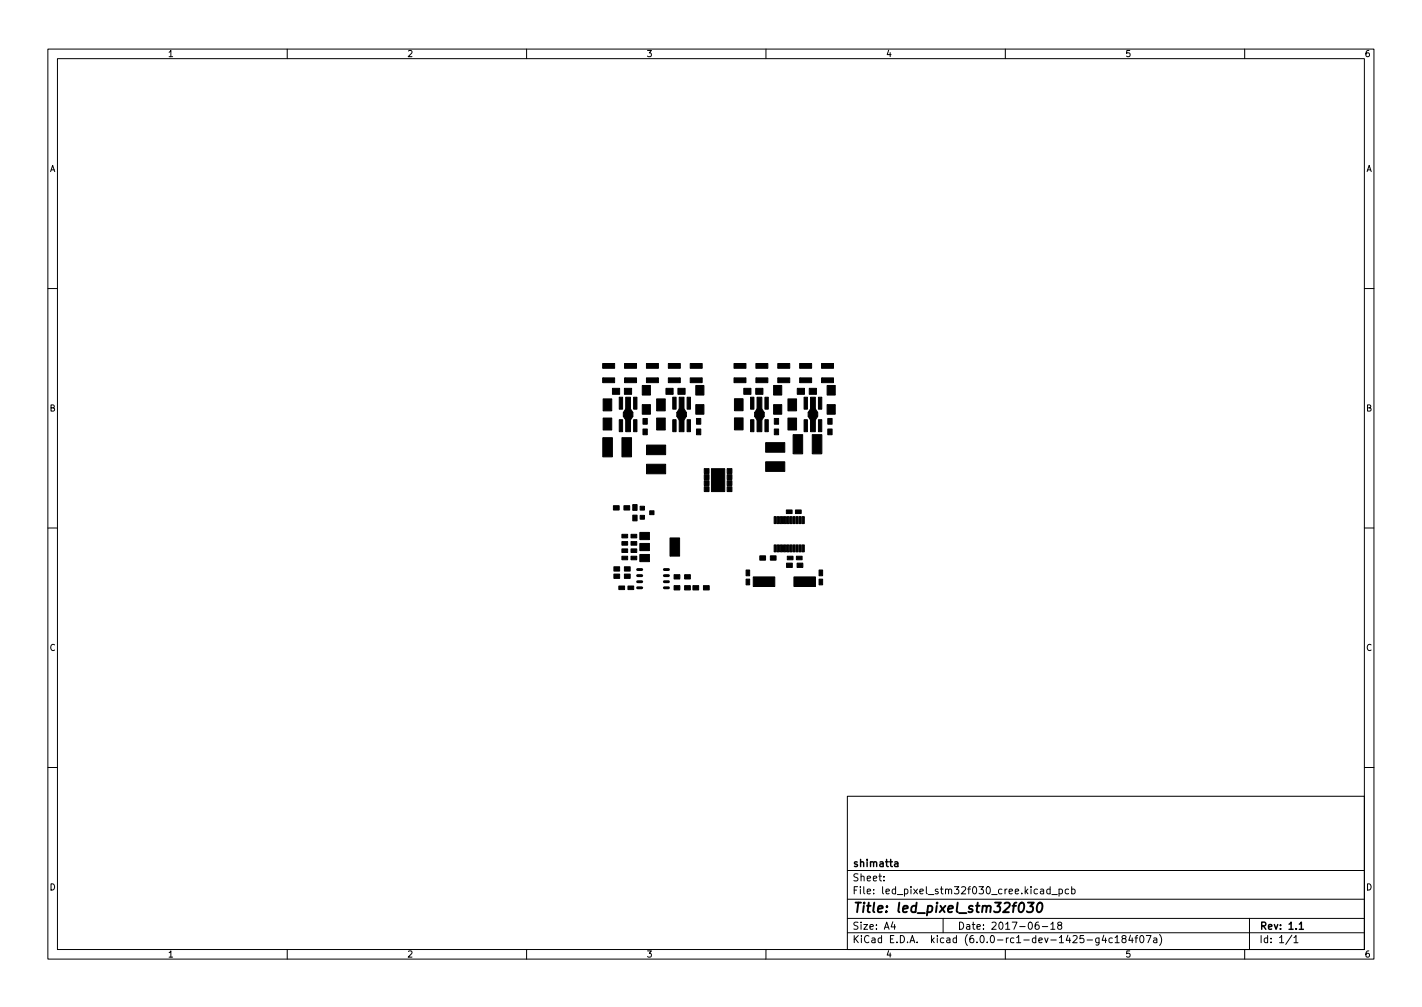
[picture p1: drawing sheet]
<svg xmlns="http://www.w3.org/2000/svg" width="297mm" height="210mm" viewBox="0 0 297 210" stroke-linecap="round" stroke-linejoin="round" font-family="sans-serif">
<defs><g id="words">
<text font-size="2.8" x="178" y="190.6">Title: led_pixel_stm32f030</text>
<g font-size="2.1">
<text x="178" y="184">Sheet:</text>
<text x="178" y="181">shimatta</text>
<text x="178" y="186.7">File: led_pixel_stm32f030_cree.kicad_pcb</text>
<text x="178" y="196.9">KiCad E.D.A. kicad (6.0.0-rc1-dev-1425-g4c184f07a)</text>
<text x="178" y="194.1">Size: A4</text>
<text x="200" y="194.1">Date: 2017-06-18</text>
<text x="263" y="194.1">Rev: 1.1</text>
<text x="263" y="196.9">Id: 1/1</text>
</g>
<g font-size="1.8">
<text x="35" y="11.9">1</text>
<text x="85" y="11.9">2</text>
<text x="135" y="11.9">3</text>
<text x="185" y="11.9">4</text>
<text x="235" y="11.9">5</text>
<text x="285" y="11.9">6</text>
<text x="10.3" y="35.9">A</text>
<text x="285.3" y="35.9">A</text>
<text x="10.3" y="85.9">B</text>
<text x="285.3" y="85.9">B</text>
<text x="10.3" y="135.9">C</text>
<text x="285.3" y="135.9">C</text>
<text x="10.3" y="185.9">D</text>
<text x="285.3" y="185.9">D</text>
<text x="35" y="199.9">1</text>
<text x="85" y="199.9">2</text>
<text x="135" y="199.9">3</text>
<text x="185" y="199.9">4</text>
<text x="235" y="199.9">5</text>
<text x="285" y="199.9">6</text>
</g>
</g></defs>
<g fill="none" stroke="#000" stroke-width=".21">
<path d="M10 10.2h277v190.1h-277zM12 12.2h273v186.1h-273zM60 10.2v2M110 10.2v2M160 10.2v2M210 10.2v2M260 10.2v2M10 60.2h2M285 60.2h2M10 110.2h2M285 110.2h2M10 160.2h2"/>
<path d="M177 166.3h108v32h-108zM285 160.2h2M60 198.3v2M110 198.3v2M160 198.3v2M177 194.8h108M177 191.8h108M177 187.8h108M177 181.8h108M184.6 183.8v.1M184.6 183v.1M186.5 192.5l-.4 1h1"/>
<path d="M186.9 193v1M197 191.8v3M210 198.3v2M216.9 192.5l-.4 .1a1.01 1.01 0 0 0 0 1.4l.5-.1 .1-.5-.3-.3-.4 .1-.2 .2M217.4 185.7h.5l.1 .9M217.7 193.5h1.2M218 186l-.5 .1-.2 .2 .2 .3h.5M219.4 185.7l-.5-.1-.3 .3 .2 .7h.6M219.4 185.1v1.5M219.5 193l.4-.5v1.5M219.5 194h.9M219.7 186.8h1.2"/>
<path d="M221.2 193.2l-.3-.3 .1-.2 .2-.2 .4 .1 .2 .2-.1 .2-.6 .2-.2 .3 .1 .4 .2 .1h.3l.3-.3-.1-.4-.2-.1M221.2 185.7l.4-.1 .3 .3-.1 .7h-.6M221.2 185.6v1.5M223.2 185.7l-.4-.1-.3 .3 .1 .7h.6M223.9 185.7l.4-.1 .3 .3-.2 .7h-.5M223.9 185.1v1.5M227.1 196.3h1.1M229.6 195.8v1.2l-.3 .3h-.4M229.6 195.9l-.5-.1-.2 .3 .1 .7h.6M230.6 195.3l-.4 1h.9M230.9 195.8v1M232.4 195.9l-.5-.1-.3 .3 .2 .7h.6"/>
<path d="M232.9 195.8l.5-.5v1.5M232.9 196.8h.9M234.6 196l-.2-.3v-.2l.2-.2 .5 .1 .1 .2-.1 .2-.6 .2-.1 .3v.2l.2 .3h.5l.1-.3-.1-.4-.2-.1M236.1 195.3l-.3 1h.9M236.5 195.8v1M237.1 195.8h.5M237.6 195.3l-.3 .2v1.3M238.3 195.4l.1-.1a.8 .8 0 0 1 .6 .8 .8 .8 0 0 1-.6 .7 1 1 0 0 1-.1-1.4zM239.4 195.3h1l-.6 1.5M241 195.9h.6v.9M241.6 196.2l-.5 .1-.2 .2 .2 .3h.5M242.2 195.1a1.72 1.72 0 0 1 0 2.3"/>
<path d="M260 198.3v2M261 191.8v6.5M269.9 195.3l-1.3 1.9M270.3 195.8l.4-.5v1.5M270.3 196.8h.8"/>
</g>
<path d="M186.9 180h.6l.1 .9M187.6 180.3l-.5 .1-.3 .2 .3 .3h.5M271.4 193l.4-.5v1.5M271.4 194h.9" fill="none" stroke="#000" stroke-width=".3"/>
<path d="M213.1 188.7l.5-.2a1.19 1.19 0 0 1-.5 2l-.2-.2a1.69 1.69 0 0 1 .2-1.6zM214.7 188.5h1.3l-.8 .7 .5 .2-.1 .9-.3 .2h-.5l-.3-.2M216.9 188.7l.5-.2a1.19 1.19 0 0 1-.5 2l-.2-.2a1.69 1.69 0 0 1 .2-1.6z" fill="none" stroke="#000" stroke-width=".4"/>
<g fill="#000" stroke="#000" stroke-width=".21">
<path d="M125.9 78.9h2.5v1h-2.5zM125.9 75.9h2.5v1h-2.5zM130.5 75.9h2.5v1h-2.5zM130.5 78.9h2.5v1h-2.5zM135 75.9h2.5v1h-2.5zM135 78.9h2.5v1h-2.5zM139.6 75.9h2.5v1h-2.5zM139.6 78.9h2.5v1h-2.5zM144.2 75.9h2.5v1h-2.5zM144.2 78.9h2.5v1h-2.5zM153.3 78.9h2.5v1h-2.5zM153.3 75.9h2.5v1h-2.5z"/>
<path d="M157.9 78.9h2.5v1h-2.5zM157.9 75.9h2.5v1h-2.5zM162.5 78.9h2.5v1h-2.5zM162.5 75.9h2.5v1h-2.5zM167 78.9h2.5v1h-2.5zM167 75.9h2.5v1h-2.5zM171.6 75.9h2.5v1h-2.5zM171.6 78.9h2.5v1h-2.5zM126 83.3h1.8v2.5h-1.8zM126 87.3h1.8v2.5h-1.8zM125.9 91.4h2v4h-2zM127.9 81.1h1.5v1.2h-1.5z"/>
<path d="M129.4 82.9h.7v2.5h-.7zM129.4 87.6h.7v2.5h-.7zM130.7 85.4h1l.5 .7h-2zM130.2 86.1h2v.8h-2zM130.4 81.1h1.5v1.2h-1.5zM130.7 87.6h1v2.5h-1zM130.7 82.9h1v2.5h-1zM129.9 91.4h2v4h-2zM130.2 86.9h2l-.5 .8h-1zM132.4 82.9h.7v2.5h-.7zM132.4 87.6h.7v2.5h-.7zM134.3 89.6h.9v1.2h-.9z"/>
<path d="M134.3 87.4h.9v1.2h-.9zM134.2 84.5h1.7v2h-1.7zM134.2 80.5h1.7v2h-1.7zM137.2 87.3h1.8v2.5h-1.8zM137.2 83.3h1.8v2.5h-1.8zM135 96.9h4v2h-4zM135 92.9h4v2h-4zM139.1 81.1h1.5v1.2h-1.5zM140.5 82.9h.7v2.5h-.7zM140.5 87.6h.7v2.5h-.7zM141.9 85.4h1l.5 .7h-2zM141.4 86.1h2v.8h-2z"/>
<path d="M141.6 81.1h1.5v1.2h-1.5zM141.9 87.6h1v2.5h-1zM141.9 82.9h1v2.5h-1zM141.4 86.9h2l-.5 .8h-1zM143.5 82.9h.7v2.5h-.7zM143.5 87.6h.7v2.5h-.7zM145.5 87.4h.9v1.2h-.9zM145.5 89.6h.9v1.2h-.9zM145.3 80.5h1.7v2h-1.7zM145.3 84.5h1.7v2h-1.7zM147.1 97.8h1v1.1h-1zM147.1 99.1h1v1h-1z"/>
<path d="M148.6 97.9h2.8v4.7h-2.8zM151.9 99.1h1v1h-1zM151.9 97.8h1v1.1h-1zM153.4 87.3h1.8v2.5h-1.8zM153.4 83.3h1.8v2.5h-1.8zM155.4 81.1h1.5v1.2h-1.5zM156.8 82.9h.7v2.5h-.7zM156.8 87.6h.7v2.5h-.7zM158.1 85.4h1l.5 .7h-2zM157.6 86.1h2v.8h-2zM157.9 81.1h1.5v1.2h-1.5zM158.1 87.6h1v2.5h-1z"/>
<path d="M158.1 82.9h1v2.5h-1zM157.6 86.9h2l-.5 .8h-1zM159.8 82.9h.7v2.5h-.7zM159.8 87.6h.7v2.5h-.7zM161.7 89.6h.9v1.2h-.9zM161.7 87.4h.9v1.2h-.9zM161.6 80.5h1.7v2h-1.7zM161.6 84.5h1.7v2h-1.7zM159.9 92.4h4v2h-4zM159.9 96.4h4v2h-4zM164.6 83.3h1.8v2.5h-1.8zM164.6 87.3h1.8v2.5h-1.8z"/>
<path d="M166.5 81.1h1.5v1.2h-1.5zM165.7 90.8h2v4h-2zM168 82.9h.7v2.5h-.7zM168 87.6h.7v2.5h-.7zM169.3 85.4h1l.5 .7h-2zM168.8 86.1h2v.8h-2zM169 81.1h1.5v1.2h-1.5zM169.3 87.6h1v2.5h-1zM169.3 82.9h1v2.5h-1zM168.8 86.9h2l-.5 .8h-1zM171 82.9h.7v2.5h-.7zM171 87.6h.7v2.5h-.7z"/>
<path d="M169.7 90.8h2v4h-2zM172.9 87.4h.9v1.2h-.9zM172.9 89.6h.9v1.2h-.9zM172.8 84.5h1.7v2h-1.7zM172.8 80.5h1.7v2h-1.7zM128.2 118.3h1.2v.9h-1.2zM128.1 105.6h1.2v.9h-1.2zM130.4 118.3h1.2v.9h-1.2zM129.9 114.6h1.2v.8h-1.2zM129.9 116.1h1.2v.8h-1.2zM129.9 113.1h1.2v.7h-1.2zM129.9 111.6h1.2v.7h-1.2z"/>
<path d="M130.3 105.6h1.2v.9h-1.2zM131.8 114.6h1.2v.8h-1.2zM131.8 116.1h1.2v.8h-1.2zM131.8 113.1h1.2v.7h-1.2zM131.8 111.6h1.2v.7h-1.2zM132.2 105.4h.9v1.2h-.9zM132.2 107.6h.9v1.2h-.9zM133.7 111.2h2v1.5h-2zM133.7 115.8h2v1.5h-2zM133.7 113.5h2v1.5h-2zM133.7 107.6h.9v.8h-.9zM133.7 105.7h.9v.8h-.9z"/>
<path d="M135.7 106.7h.9v.8h-.9zM140 112.3h2v3.8h-2zM140.8 120h1.2v.9h-1.2zM143 120h1.2v.9h-1.2zM147.1 100.4h1v1h-1zM147.1 101.6h1v1h-1zM151.9 101.6h1v1h-1zM151.9 100.4h1v1h-1zM158.7 116.1h1.2v.9h-1.2zM160.9 116.1h1.2v.9h-1.2zM161.7 107.9h.5v1.4h-.5zM161.7 113.8h.5v1.4h-.5z"/>
<path d="M162.4 107.9h.4v1.4h-.4zM162.4 113.8h.4v1.4h-.4zM163 107.9h.5v1.4h-.5zM163 113.8h.5v1.4h-.5zM163.7 107.9h.4v1.4h-.4zM163.7 113.8h.4v1.4h-.4zM164.3 106.5h1.2v.7h-1.2zM164.5 116.1h1.2v.8h-1.2zM164.3 107.9h.5v1.4h-.5zM164.3 113.8h.5v1.4h-.5zM165 107.9h.4v1.4h-.4zM165 113.8h.4v1.4h-.4z"/>
<path d="M164.3 117.6h1.2v.9h-1.2zM165.6 107.9h.5v1.4h-.5zM165.6 113.8h.5v1.4h-.5zM166.2 106.5h1.2v.7h-1.2zM166.4 116.1h1.2v.8h-1.2zM166.3 107.9h.4v1.4h-.4zM166.3 113.8h.4v1.4h-.4zM166.9 107.9h.5v1.4h-.5zM166.9 113.8h.5v1.4h-.5zM166.5 117.6h1.2v.9h-1.2zM167.6 107.9h.4v1.4h-.4zM167.6 113.8h.4v1.4h-.4z"/>
<path d="M128.2 119.9h1.2v.9h-1.2zM130.4 119.9h1.2v.9h-1.2zM129.3 122.4h1.2v.7h-1.2zM131.2 122.4h1.2v.7h-1.2zM140.8 122.3h1.2v.9h-1.2zM143 122.3h1.2v.9h-1.2zM144.7 122.3h1.2v.9h-1.2zM146.9 122.3h1.2v.9h-1.2zM155.8 119h.8v1.2h-.8zM155.8 120.9h.8v1.2h-.8zM157.3 120.5h4.5v2h-4.5zM165.8 120.5h4.5v2h-4.5z"/>
<path d="M171.1 120.9h.7v1.2h-.7zM171.1 119h.7v1.2h-.7z"/>
</g>
<path d="M133.2 118.9h.8M138.8 118.9h.8M133.2 122.7h.8M133.2 121.5h.8M133.2 120.2h.8M138.8 122.7h.8M138.8 121.5h.8M138.8 120.2h.8" fill="none" stroke="#000" stroke-width=".61"/>
<use href="#words"/>
</svg>
